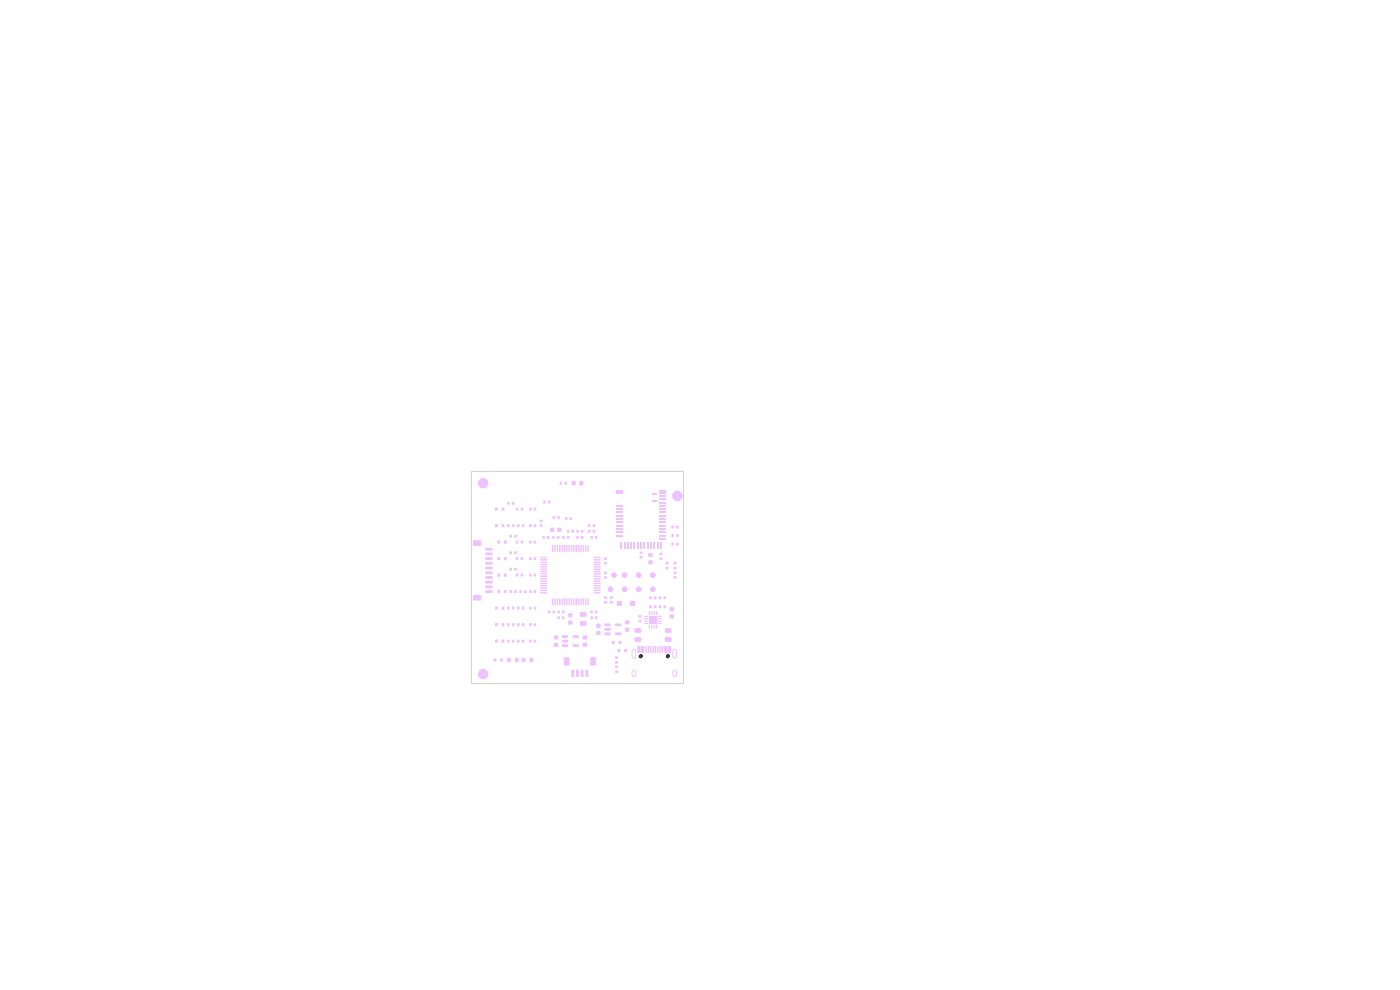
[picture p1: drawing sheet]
<svg xmlns="http://www.w3.org/2000/svg" width="297mm" height="210mm" viewBox="0 0 297 210" stroke-linecap="round" stroke-linejoin="round" font-family="sans-serif">
<g fill="#efc1ff">
<path d="M141.1 135.2h1.2l.2 .2v.6l-.3 .2-1-.1-.2-.2z"/>
<path d="M141.1 133.3h1.2l.2 .2v.6l-.3 .2-1-.1-.2-.2z"/>
<path d="M128.2 122.3h.5v.4h-.5z"/>
<path d="M128.2 121.3h.5v.4h-.5z"/>
<path d="M139.8 128.4h.4v.6h-.4z"/>
<path d="M140.8 128.4h.4v.6h-.4z"/>
<path d="M128.2 119.2h.5v.5h-.5z"/>
<path d="M128.2 118.3h.5v.5h-.5z"/>
<path d="M120.6 131.7h.8v.8h-.8z"/>
<path d="M120.6 130.1h.8v.8h-.8z"/>
<path d="M109.5 118.2h.4v.6h-.4z"/>
<path d="M110.5 118.2h.4v.6h-.4z"/>
<path d="M142.9 120.3h.6v.4h-.6z"/>
<path d="M142.9 119.3h.6v.4h-.6z"/>
<path d="M115.1 113.7h.5v.6h-.5z"/>
<path d="M116 113.7h.5v.6h-.5z"/>
<path d="M137.8 126.5h.4v.6h-.4z"/>
<path d="M138.8 126.5h.4v.6h-.4z"/>
<path d="M107.6 128.7h.5v.6h-.5z"/>
<path d="M108.6 128.7h.5v.6h-.5z"/>
<path d="M107.6 111.2h.5v.6h-.5z"/>
<path d="M108.6 111.2h.5v.6h-.5z"/>
</g>
<circle cx="129.5" cy="125" r=".5" fill="#efc1ff" stroke="#efc1ff" stroke-width=".21"/>
<g fill="#efc1ff">
<path d="M112.3 135.7h.5v.6h-.5z"/>
<path d="M113.2 135.7h.5v.6h-.5z"/>
<path d="M130.7 103.9h1.4v.8h-1.4z"/>
<path d="M130.7 107.1h1.4v.4h-1.4z"/>
<path d="M130.7 107.8h1.4v.4h-1.4z"/>
<path d="M130.7 108.5h1.4v.4h-1.4z"/>
<path d="M130.7 109.2h1.4v.4h-1.4z"/>
<path d="M130.7 109.9h1.4v.4h-1.4z"/>
<path d="M130.7 110.6h1.4v.4h-1.4z"/>
<path d="M130.7 111.3h1.4v.4h-1.4z"/>
<path d="M130.7 112h1.4v.4h-1.4z"/>
<path d="M130.7 112.7h1.4v.4h-1.4z"/>
<path d="M130.7 113.4h1.4v.4h-1.4z"/>
<path d="M131.6 115h.4v1.4h-.4z"/>
<path d="M132.3 115h.4v1.4h-.4z"/>
<path d="M133 115h.4v1.4h-.4z"/>
<path d="M133.7 115h.4v1.4h-.4z"/>
<path d="M134.4 115h.4v1.4h-.4z"/>
<path d="M135.1 115h.4v1.4h-.4z"/>
<path d="M135.8 115h.4v1.4h-.4z"/>
<path d="M136.5 115h.4v1.4h-.4z"/>
<path d="M137.2 115h.4v1.4h-.4z"/>
<path d="M137.9 115h.4v1.4h-.4z"/>
<path d="M138.6 115h.4v1.4h-.4z"/>
<path d="M139.3 115h.4v1.4h-.4z"/>
<path d="M140 115h.4v1.4h-.4z"/>
<path d="M139.9 114.1h1.4v.4h-1.4z"/>
<path d="M139.9 113.4h1.4v.4h-1.4z"/>
<path d="M139.9 112.7h1.4v.4h-1.4z"/>
<path d="M139.9 112h1.4v.4h-1.4z"/>
<path d="M139.9 111.3h1.4v.4h-1.4z"/>
<path d="M139.9 110.6h1.4v.4h-1.4z"/>
<path d="M139.9 109.9h1.4v.4h-1.4z"/>
<path d="M139.9 109.2h1.4v.4h-1.4z"/>
<path d="M139.9 108.5h1.4v.4h-1.4z"/>
<path d="M139.9 107.8h1.4v.4h-1.4z"/>
<path d="M139.9 107.1h1.4v.4h-1.4z"/>
<path d="M139.9 106.4h1.4v.4h-1.4z"/>
<path d="M139.9 105.7h1.4v.4h-1.4z"/>
<path d="M139.9 105h1.4v.4h-1.4z"/>
<path d="M139.9 103.9h1.4v.8h-1.4z"/>
<path d="M138.4 104.7h1v.4h-1z"/>
<path d="M138.4 106.1h1v.4h-1z"/>
<path d="M105 111.2h.6v.6h-.6z"/>
<path d="M106.4 111.2h.6v.6h-.6z"/>
<path d="M105.5 121.7h.6v.6h-.6z"/>
<path d="M106.9 121.7h.6v.6h-.6z"/>
</g>
<g fill="#efc1ff" stroke="#efc1ff" stroke-width=".21">
<circle cx="135.9" cy="139.2" r=".33"/>
<circle cx="141.7" cy="139.2" r=".33"/>
</g>
<g fill="#efc1ff">
<path d="M135.3 137.1h.5v1.4l-.5-.1z"/>
<path d="M136.1 137.1h.5v1.4l-.5-.1z"/>
<path d="M137.4 137.1h.3l-.1 1.4-.2-.1z"/>
<path d="M138.4 137.1h.3l-.1 1.4-.2-.1z"/>
<path d="M138.9 137.1h.3l-.1 1.4-.2-.1z"/>
<path d="M139.9 137.1h.3l-.1 1.4-.2-.1z"/>
<path d="M141 137.1h.5v1.4l-.5-.1z"/>
<path d="M141.8 137.1h.5v1.4l-.5-.1z"/>
<path d="M140.4 137.1h.3l-.1 1.4-.2-.1z"/>
<path d="M139.4 137.1h.3l-.1 1.4-.2-.1z"/>
<path d="M137.9 137.1h.3l-.1 1.4-.2-.1z"/>
<path d="M136.9 137.1h.3l-.1 1.4-.2-.1z"/>
</g>
<path d="M134.5 138.1v1.1M143.1 138.1v1.1M134.5 142.6v.6M143.1 142.6v.6" fill="none" stroke="#efc1ff" stroke-width="1"/>
<g fill="#efc1ff">
<path d="M109.7 111.2h.5v.6h-.5z"/>
<path d="M110.7 111.2h.5v.6h-.5z"/>
<path d="M124.8 111.2h.4v.6h-.4z"/>
<path d="M125.8 111.2h.4v.6h-.4z"/>
<path d="M118.3 129.5h.5v.6h-.5z"/>
<path d="M119.2 129.5h.5v.6h-.5z"/>
<path d="M112.3 114.7h.5v.6h-.5z"/>
<path d="M113.2 114.7h.5v.6h-.5z"/>
<path d="M116.7 112h.8v.8h-.8z"/>
<path d="M118.3 112h.8v.8h-.8z"/>
<path d="M131 137.7h.6v.6h-.6z"/>
<path d="M132.4 137.7h.6v.6h-.6z"/>
<path d="M105.5 118.2h.6v.6h-.6z"/>
<path d="M106.9 118.2h.6v.6h-.6z"/>
<path d="M107.6 132.2h.5v.6h-.5z"/>
<path d="M108.6 132.2h.5v.6h-.5z"/>
<path d="M105 135.7h.6v.6h-.6z"/>
<path d="M106.4 135.7h.6v.6h-.6z"/>
<path d="M136.6 130.6h.9v.2l-.8 .1z"/>
<path d="M136.6 131.1h.9v.2l-.8 .1z"/>
<path d="M136.6 131.6h.9v.2l-.8 .1z"/>
<path d="M136.6 132.1h.9v.2l-.8 .1z"/>
<path d="M137.6 132.5h.3l-.1 .9-.2-.1z"/>
<path d="M138.1 132.5h.3l-.1 .9-.2-.1z"/>
<path d="M138.6 132.5h.3l-.1 .9-.2-.1z"/>
<path d="M139.1 132.5h.3l-.1 .9-.2-.1z"/>
<path d="M139.5 132.1h.8l.1 .2-.9 .1z"/>
<path d="M139.5 131.6h.8l.1 .2-.9 .1z"/>
<path d="M139.5 131.1h.8l.1 .2-.9 .1z"/>
<path d="M139.5 130.6h.8l.1 .2-.9 .1z"/>
<path d="M139.1 129.6l.3 .1-.1 .8h-.2z"/>
<path d="M138.6 129.6l.3 .1-.1 .8h-.2z"/>
<path d="M138.1 129.6l.3 .1-.1 .8h-.2z"/>
<path d="M137.6 129.6l.3 .1-.1 .8h-.2z"/>
<path d="M137.7 130.7h1.6v1.6h-1.6z"/>
<path d="M109.5 121.7h.4v.6h-.4z"/>
<path d="M110.5 121.7h.4v.6h-.4z"/>
</g>
<circle cx="130.2" cy="122" r=".5" fill="#efc1ff" stroke="#efc1ff" stroke-width=".21"/>
<g fill="#efc1ff">
<path d="M139.9 118.3h.6v.4h-.6z"/>
<path d="M139.9 117.3h.6v.4h-.6z"/>
</g>
<circle cx="102.5" cy="143" r="1" fill="#efc1ff" stroke="#efc1ff" stroke-width=".21"/>
<g fill="#efc1ff">
<path d="M139.8 126.5h.4v.6h-.4z"/>
<path d="M140.8 126.5h.4v.6h-.4z"/>
<path d="M142.5 113.3h.4v.6h-.4z"/>
<path d="M143.5 113.3h.4v.6h-.4z"/>
<path d="M116.3 129.5h.5v.6h-.5z"/>
<path d="M117.2 129.5h.5v.6h-.5z"/>
<path d="M123.6 136.4h.9v.8h-.9z"/>
<path d="M123.6 134.8h.9v.8h-.9z"/>
<path d="M108.1 125.2h.5v.6h-.5z"/>
<path d="M109.1 125.2h.5v.6h-.5z"/>
<path d="M142.5 115.1h.4v.6h-.4z"/>
<path d="M143.5 115.1h.4v.6h-.4z"/>
</g>
<g fill="#efc1ff" stroke="#efc1ff" stroke-width=".21">
<circle cx="102.5" cy="102.5" r="1"/>
<circle cx="132.5" cy="125" r=".5"/>
<circle cx="135.5" cy="122" r=".5"/>
</g>
<g fill="#efc1ff">
<path d="M109.5 114.7h.4v.6h-.4z"/>
<path d="M110.5 114.7h.4v.6h-.4z"/>
<path d="M109.7 132.2h.5v.6h-.5z"/>
<path d="M110.7 132.2h.5v.6h-.5z"/>
<path d="M109.7 128.7h.5v.6h-.5z"/>
<path d="M110.7 128.7h.5v.6h-.5z"/>
<path d="M112.3 125.2h.5v.6h-.5z"/>
<path d="M113.2 125.2h.5v.6h-.5z"/>
<path d="M134.6 135.2h1.3l.1 .2v.6l-.2 .2-1.1-.1-.1-.2z"/>
<path d="M134.6 133.3h1.3l.1 .2v.6l-.2 .2-1.1-.1-.1-.2z"/>
<path d="M108.1 120.5h.5v.5h-.5z"/>
<path d="M109.1 120.5h.5v.5h-.5z"/>
<path d="M121.2 142.1h.6l-.1 1.5-.5-.1z"/>
<path d="M122.2 142.1h.6l-.1 1.5-.5-.1z"/>
<path d="M123.2 142.1h.6l-.1 1.5-.5-.1z"/>
<path d="M124.2 142.1h.6l-.1 1.5-.5-.1z"/>
<path d="M119.7 139.5l.8-.1 .3 .2v1.4l-.2 .2h-.8l-.2-.2z"/>
<path d="M125.3 139.5l.9-.1 .2 .2v1.4l-.2 .2h-.7l-.3-.2z"/>
<path d="M117.2 113.7h.4v.6h-.4z"/>
<path d="M118.2 113.7h.4v.6h-.4z"/>
<path d="M114.5 111.2h.6v.5h-.6z"/>
<path d="M114.5 110.3h.6v.5h-.6z"/>
<path d="M142.1 130.4h.8v.8h-.8z"/>
<path d="M142.1 128.8h.8v.8h-.8z"/>
</g>
<circle cx="143.7" cy="105.2" r="1" fill="#efc1ff" stroke="#efc1ff" stroke-width=".21"/>
<g fill="#efc1ff">
<path d="M115.3 106.2h.4v.6h-.4z"/>
<path d="M116.3 106.2h.4v.6h-.4z"/>
<path d="M119.3 113.7h.5v.6h-.5z"/>
<path d="M120.2 113.7h.5v.6h-.5z"/>
<path d="M112.3 128.7h.5v.6h-.5z"/>
<path d="M113.2 128.7h.5v.6h-.5z"/>
<path d="M104.7 139.7h.6v.6h-.6z"/>
<path d="M106.1 139.7h.6v.6h-.6z"/>
<path d="M135.7 118h.6v.5h-.6z"/>
<path d="M135.7 117h.6v.5h-.6z"/>
<path d="M105.5 125.2h.6v.6h-.6z"/>
<path d="M106.9 125.2h.6v.6h-.6z"/>
<path d="M112.3 111.2h.5v.6h-.5z"/>
<path d="M113.2 111.2h.5v.6h-.5z"/>
</g>
<circle cx="138.5" cy="125" r=".5" fill="#efc1ff" stroke="#efc1ff" stroke-width=".21"/>
<g fill="#efc1ff">
<path d="M107.6 135.7h.5v.6h-.5z"/>
<path d="M108.6 135.7h.5v.6h-.5z"/>
<path d="M125.2 129.5h.5v.6h-.5z"/>
<path d="M126.2 129.5h.5v.6h-.5z"/>
<path d="M108.1 117h.5v.5h-.5z"/>
<path d="M109.1 117h.5v.5h-.5z"/>
<path d="M123 131.8h1.3l.1 .2v.6l-.2 .2-1.1-.1-.1-.2z"/>
<path d="M123 129.9h1.3l.1 .2v.6l-.2 .2-1.1-.1-.1-.2z"/>
<path d="M112.3 118.2h.5v.6h-.5z"/>
<path d="M113.2 118.2h.5v.6h-.5z"/>
</g>
<circle cx="132.5" cy="122" r=".5" fill="#efc1ff" stroke="#efc1ff" stroke-width=".21"/>
<g fill="#efc1ff">
<path d="M122.3 113.7h.5v.6h-.5z"/>
<path d="M123.2 113.7h.5v.6h-.5z"/>
<path d="M125.3 130.8h.5v.5h-.5z"/>
<path d="M126.2 130.8h.5v.5h-.5z"/>
<path d="M103 125.2h1.4l.1 .5-1.5 .1z"/>
<path d="M103 124.2h1.4l.1 .5-1.5 .1z"/>
<path d="M103 123.2h1.4l.1 .5-1.5 .1z"/>
<path d="M103 122.2h1.4l.1 .5-1.5 .1z"/>
<path d="M103 121.2h1.4l.1 .5-1.5 .1z"/>
<path d="M103 120.2h1.4l.1 .5-1.5 .1z"/>
<path d="M103 119.2h1.4l.1 .5-1.5 .1z"/>
<path d="M103 118.2h1.4l.1 .5-1.5 .1z"/>
<path d="M103 117.2h1.4l.1 .5-1.5 .1z"/>
<path d="M103 116.2h1.4l.1 .5-1.5 .1z"/>
<path d="M100.4 126.3l1.5-.1 .2 .3v.7l-.3 .2h-1.3l-.2-.2z"/>
<path d="M100.4 114.7l1.5-.1 .2 .3v.7l-.3 .2h-1.3l-.2-.2z"/>
<path d="M117.3 109.5h.4v.6h-.4z"/>
<path d="M118.3 109.5h.4v.6h-.4z"/>
<path d="M109.5 107.7h.4v.6h-.4z"/>
<path d="M110.5 107.7h.4v.6h-.4z"/>
<path d="M126.5 133.9h.9v.8h-.9z"/>
<path d="M126.5 132.3h.9v.8h-.9z"/>
<path d="M128.2 127.5h.5v.5h-.5z"/>
<path d="M128.2 126.5h.5v.5h-.5z"/>
<path d="M125.3 113.7h.5v.6h-.5z"/>
<path d="M126.2 113.7h.5v.6h-.5z"/>
<path d="M128.2 132.3h1.2l.1 .5h-1.2z"/>
<path d="M128.2 133.2h1.2l.1 .5-1.2 .1z"/>
<path d="M128.2 134.2h1.2l.1 .5h-1.2z"/>
<path d="M130.5 134.2h1.2l.1 .5h-1.2z"/>
<path d="M130.5 132.3h1.2l.1 .5h-1.2z"/>
<path d="M130.5 140.3h.6v.4h-.6z"/>
<path d="M130.5 139.3h.6v.4h-.6z"/>
<path d="M141.2 120.3h.6v.4h-.6z"/>
<path d="M141.2 119.3h.6v.4h-.6z"/>
<path d="M105 128.7h.6v.6h-.6z"/>
<path d="M106.4 128.7h.6v.6h-.6z"/>
<path d="M130.5 142.3h.6v.4h-.6z"/>
<path d="M130.5 141.3h.6v.4h-.6z"/>
<path d="M112.3 107.7h.5v.6h-.5z"/>
<path d="M113.2 107.7h.5v.6h-.5z"/>
<path d="M114.6 118.1h1.4l.1 .2-1.4 .1z"/>
<path d="M114.6 118.6h1.4l.1 .2-1.4 .1z"/>
<path d="M114.6 119.1h1.4l.1 .2-1.4 .1z"/>
<path d="M114.6 119.6h1.4l.1 .2-1.4 .1z"/>
<path d="M114.6 120.1h1.4l.1 .2-1.4 .1z"/>
<path d="M114.6 120.6h1.4l.1 .2-1.4 .1z"/>
<path d="M114.6 121.1h1.4l.1 .2-1.4 .1z"/>
<path d="M114.6 121.6h1.4l.1 .2-1.4 .1z"/>
<path d="M114.6 122.1h1.4l.1 .2-1.4 .1z"/>
<path d="M114.6 122.6h1.4l.1 .2-1.4 .1z"/>
<path d="M114.6 123.1h1.4l.1 .2-1.4 .1z"/>
<path d="M114.6 123.6h1.4l.1 .2-1.4 .1z"/>
<path d="M114.6 124.1h1.4l.1 .2-1.4 .1z"/>
<path d="M114.6 124.6h1.4l.1 .2-1.4 .1z"/>
<path d="M114.6 125.1h1.4l.1 .2-1.4 .1z"/>
<path d="M114.6 125.6h1.4l.1 .2-1.4 .1z"/>
<path d="M117.1 126.9l.3 .1-.1 1.4-.2-.1z"/>
<path d="M117.6 126.9l.3 .1-.1 1.4-.2-.1z"/>
<path d="M118.1 126.9l.3 .1-.1 1.4-.2-.1z"/>
<path d="M118.6 126.9l.3 .1-.1 1.4-.2-.1z"/>
<path d="M119.1 126.9l.3 .1-.1 1.4-.2-.1z"/>
<path d="M119.6 126.9l.3 .1-.1 1.4-.2-.1z"/>
<path d="M120.1 126.9l.3 .1-.1 1.4-.2-.1z"/>
<path d="M120.6 126.9l.3 .1-.1 1.4-.2-.1z"/>
<path d="M121.1 126.9l.3 .1-.1 1.4-.2-.1z"/>
<path d="M121.6 126.9l.3 .1-.1 1.4-.2-.1z"/>
<path d="M122.1 126.9l.3 .1-.1 1.4-.2-.1z"/>
<path d="M122.6 126.9l.3 .1-.1 1.4-.2-.1z"/>
<path d="M123.1 126.9l.3 .1-.1 1.4-.2-.1z"/>
<path d="M123.6 126.9l.3 .1-.1 1.4-.2-.1z"/>
<path d="M124.1 126.9l.3 .1-.1 1.4-.2-.1z"/>
<path d="M124.6 126.9l.3 .1-.1 1.4-.2-.1z"/>
<path d="M125.9 125.6h1.4l.1 .2-1.4 .1z"/>
<path d="M125.9 125.1h1.4l.1 .2-1.4 .1z"/>
<path d="M125.9 124.6h1.4l.1 .2-1.4 .1z"/>
<path d="M125.9 124.1h1.4l.1 .2-1.4 .1z"/>
<path d="M125.9 123.6h1.4l.1 .2-1.4 .1z"/>
<path d="M125.9 123.1h1.4l.1 .2-1.4 .1z"/>
<path d="M125.9 122.6h1.4l.1 .2-1.4 .1z"/>
<path d="M125.9 122.1h1.4l.1 .2-1.4 .1z"/>
<path d="M125.9 121.6h1.4l.1 .2-1.4 .1z"/>
<path d="M125.9 121.1h1.4l.1 .2-1.4 .1z"/>
<path d="M125.9 120.6h1.4l.1 .2-1.4 .1z"/>
<path d="M125.9 120.1h1.4l.1 .2-1.4 .1z"/>
<path d="M125.9 119.6h1.4l.1 .2-1.4 .1z"/>
<path d="M125.9 119.1h1.4l.1 .2-1.4 .1z"/>
<path d="M125.9 118.6h1.4l.1 .2-1.4 .1z"/>
<path d="M125.9 118.1h1.4l.1 .2-1.4 .1z"/>
<path d="M124.6 115.6l.3 .1-.1 1.4-.2-.1z"/>
<path d="M124.1 115.6l.3 .1-.1 1.4-.2-.1z"/>
<path d="M123.6 115.6l.3 .1-.1 1.4-.2-.1z"/>
<path d="M123.1 115.6l.3 .1-.1 1.4-.2-.1z"/>
<path d="M122.6 115.6l.3 .1-.1 1.4-.2-.1z"/>
<path d="M122.1 115.6l.3 .1-.1 1.4-.2-.1z"/>
<path d="M121.6 115.6l.3 .1-.1 1.4-.2-.1z"/>
<path d="M121.1 115.6l.3 .1-.1 1.4-.2-.1z"/>
<path d="M120.6 115.6l.3 .1-.1 1.4-.2-.1z"/>
<path d="M120.1 115.6l.3 .1-.1 1.4-.2-.1z"/>
<path d="M119.6 115.6l.3 .1-.1 1.4-.2-.1z"/>
<path d="M119.1 115.6l.3 .1-.1 1.4-.2-.1z"/>
<path d="M118.6 115.6l.3 .1-.1 1.4-.2-.1z"/>
<path d="M118.1 115.6l.3 .1-.1 1.4-.2-.1z"/>
<path d="M117.6 115.6l.3 .1-.1 1.4-.2-.1z"/>
<path d="M117.1 115.6l.3 .1-.1 1.4-.2-.1z"/>
<path d="M129.8 136h.6v.6h-.6z"/>
<path d="M131.2 136h.6v.6h-.6z"/>
<path d="M117.5 136.4h.9v.8h-.9z"/>
<path d="M117.5 134.8h.9v.8h-.9z"/>
<path d="M108.1 113.5h.5v.5h-.5z"/>
<path d="M109.1 113.5h.5v.5h-.5z"/>
<path d="M122.9 102.1h.8v.8h-.8z"/>
<path d="M121.3 102.1h.8v.8h-.8z"/>
<path d="M112.3 121.7h.5v.6h-.5z"/>
<path d="M113.2 121.7h.5v.6h-.5z"/>
<path d="M137.8 128.4h.4v.6h-.4z"/>
<path d="M138.8 128.4h.4v.6h-.4z"/>
<path d="M135.5 131.5h.5v.5h-.5z"/>
<path d="M135.5 130.5h.5v.5h-.5z"/>
<path d="M137.6 118.9h.8v.8h-.8z"/>
<path d="M137.6 117.3h.8v.8h-.8z"/>
<path d="M105.5 114.7h.6v.6h-.6z"/>
<path d="M106.9 114.7h.6v.6h-.6z"/>
<path d="M107.6 139.6h.7v.8h-.7z"/>
<path d="M109.3 139.6h.7v.8h-.7z"/>
<path d="M120.3 112.4h.5v.6h-.5z"/>
<path d="M121.2 112.4h.5v.6h-.5z"/>
<path d="M119.9 109.7h.5v.6h-.5z"/>
<path d="M120.8 109.7h.5v.6h-.5z"/>
<path d="M129.4 127.5h.6v.5h-.6z"/>
<path d="M129.4 126.5h.6v.5h-.6z"/>
<path d="M110.2 125.2h.5v.6h-.5z"/>
<path d="M111.2 125.2h.5v.6h-.5z"/>
</g>
<circle cx="138.5" cy="122" r=".5" fill="#efc1ff" stroke="#efc1ff" stroke-width=".21"/>
<g fill="#efc1ff">
<path d="M119.2 134.8h1.2l.1 .5h-1.2z"/>
<path d="M119.2 135.7h1.2l.1 .5-1.2 .1z"/>
<path d="M119.2 136.7h1.2l.1 .5h-1.2z"/>
<path d="M121.5 136.7h1.2l.1 .5h-1.2z"/>
<path d="M121.5 134.8h1.2l.1 .5h-1.2z"/>
<path d="M122.3 112.4h.5v.6h-.5z"/>
<path d="M123.2 112.4h.5v.6h-.5z"/>
<path d="M118.8 102.2h.4v.6h-.4z"/>
<path d="M119.8 102.2h.4v.6h-.4z"/>
<path d="M107.6 106.5h.5v.5h-.5z"/>
<path d="M108.6 106.5h.5v.5h-.5z"/>
<path d="M118.3 130.8h.5v.5h-.5z"/>
<path d="M119.2 130.8h.5v.5h-.5z"/>
<path d="M112.3 132.2h.5v.6h-.5z"/>
<path d="M113.2 132.2h.5v.6h-.5z"/>
<path d="M109.7 135.7h.5v.6h-.5z"/>
<path d="M110.7 135.7h.5v.6h-.5z"/>
<path d="M142.9 122.2h.6v.5h-.6z"/>
<path d="M142.9 121.3h.6v.5h-.6z"/>
<path d="M110.7 139.6h.7v.8h-.7z"/>
<path d="M112.4 139.6h.7v.8h-.7z"/>
<path d="M130.9 127.5h1v1h-1z"/>
<path d="M133.7 127.5h1v1h-1z"/>
<path d="M142.5 111.5h.4v.6h-.4z"/>
<path d="M143.5 111.5h.4v.6h-.4z"/>
<path d="M105 132.2h.6v.6h-.6z"/>
<path d="M106.4 132.2h.6v.6h-.6z"/>
<path d="M105 107.7h.6v.6h-.6z"/>
<path d="M106.4 107.7h.6v.6h-.6z"/>
<path d="M124.8 112.4h.5v.6h-.5z"/>
<path d="M125.7 112.4h.5v.6h-.5z"/>
</g>
<circle cx="135.5" cy="125" r=".5" fill="#efc1ff" stroke="#efc1ff" stroke-width=".21"/>
<g fill="#efc1ff">
<path d="M132.6 133.2h.9v.8h-.9z"/>
<path d="M132.6 131.6h.9v.8h-.9z"/>
</g>
<path d="M100 100h45v45h-45z" fill="none" stroke="#d0d2cd" stroke-width=".21"/>
<g fill="#000" stroke="#000" stroke-width=".21">
<circle cx="135.9" cy="139.2" r=".33"/>
<circle cx="141.7" cy="139.2" r=".33"/>
</g>
<path d="M134.5 138.1v1.1M143.1 138.1v1.1M134.5 142.6v.6M143.1 142.6v.6" fill="none" stroke="#fff" stroke-width=".6"/>
</svg>
